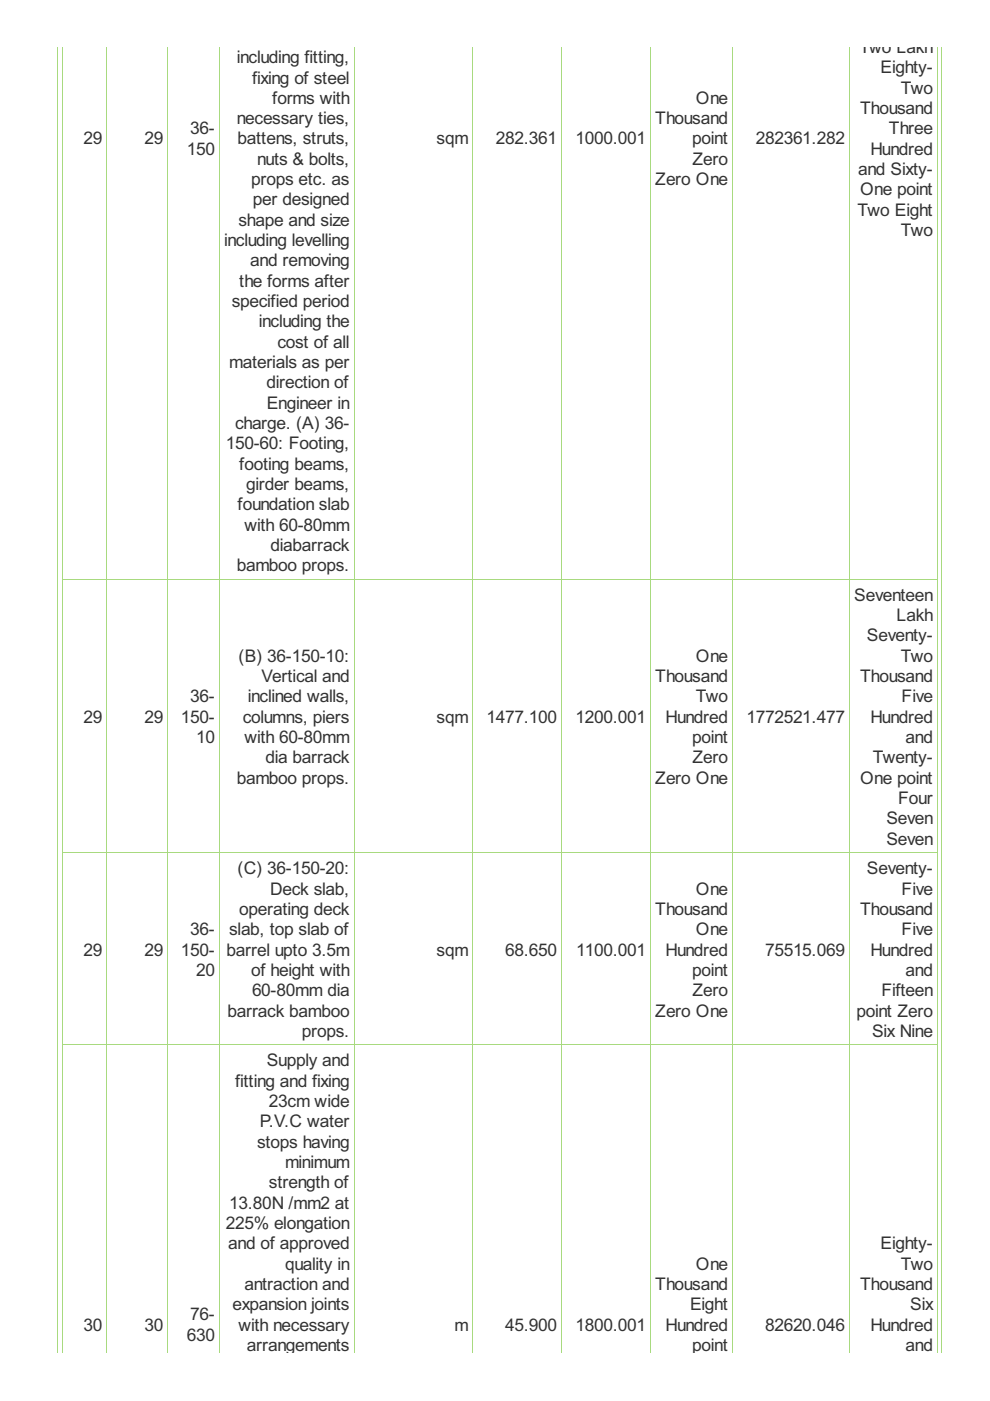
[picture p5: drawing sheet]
<svg xmlns="http://www.w3.org/2000/svg" width="210mm" height="297mm" viewBox="0 0 210 297" stroke-linecap="round" stroke-linejoin="round" font-family="sans-serif">
<defs><g id="words">
<g font-size="4.1" fill="#333">
<text x="182.2" y="11.2">Two Lakh</text>
<text x="50.2" y="13.4">including fitting,</text>
<text x="53.4" y="17.7">fixing of steel</text>
<text x="186.7" y="15.6">Eighty-</text>
<text x="57.7" y="22">forms with</text>
<text x="147.6" y="22">One</text>
<text x="191" y="19.9">Two</text>
<text x="40.3" y="28.5">36-</text>
<text x="50.2" y="26.3">necessary ties,</text>
<text x="138.9" y="26.3">Thousand</text>
<text x="182.4" y="24.2">Thousand</text>
<text x="188.5" y="28.5">Three</text>
<text x="17.7" y="30.6">29</text>
<text x="30.6" y="30.6">29</text>
<text x="39.6" y="32.8">150</text>
<text x="50.4" y="30.6">battens, struts,</text>
<text x="54.5" y="34.9">nuts &amp; bolts,</text>
<text x="92.6" y="30.6">sqm</text>
<text x="105.1" y="30.6">282.361</text>
<text x="122" y="30.6">1000.001</text>
<text x="146.8" y="30.6">point</text>
<text x="146.8" y="34.9">Zero</text>
<text x="160.2" y="30.6">282361.282</text>
<text x="184.5" y="32.8">Hundred</text>
<text x="53.3" y="39.3">props etc. as</text>
<text x="138.9" y="39.3">Zero One</text>
<text x="182" y="37.1">and Sixty-</text>
<text x="182.4" y="41.4">One point</text>
<text x="50.6" y="47.9">shape and size</text>
<text x="53.6" y="43.6">per designed</text>
<text x="181.8" y="45.7">Two Eight</text>
<text x="47.5" y="52.2">including levelling</text>
<text x="191" y="50">Two</text>
<text x="53.1" y="56.5">and removing</text>
<text x="49.1" y="65.1">specified period</text>
<text x="50.7" y="60.8">the forms after</text>
<text x="54.9" y="69.4">including the</text>
<text x="58.8" y="73.7">cost of all</text>
<text x="48.6" y="78">materials as per</text>
<text x="56.5" y="82.3">direction of</text>
<text x="56.5" y="86.6">Engineer in</text>
<text x="47.9" y="95.3">150-60: Footing,</text>
<text x="49.8" y="90.9">charge. (A) 36-</text>
<text x="50.7" y="99.6">footing beams,</text>
<text x="52.2" y="103.9">girder beams,</text>
<text x="50.4" y="108.2">foundation slab</text>
<text x="51.8" y="112.5">with 60-80mm</text>
<text x="57.4" y="116.8">diabarrack</text>
<text x="50.2" y="121.1">bamboo props.</text>
<text x="181.1" y="127.4">Seventeen</text>
<text x="190.1" y="131.7">Lakh</text>
<text x="183.8" y="136">Seventy-</text>
<text x="50.6" y="140.3">(B) 36-150-10:</text>
<text x="147.6" y="140.3">One</text>
<text x="191" y="140.3">Two</text>
<text x="40.3" y="148.9">36-</text>
<text x="52.5" y="148.9">inclined walls,</text>
<text x="55.5" y="144.6">Vertical and</text>
<text x="138.9" y="144.6">Thousand</text>
<text x="147.6" y="148.9">Two</text>
<text x="182.4" y="144.6">Thousand</text>
<text x="191.2" y="148.9">Five</text>
<text x="17.7" y="153.2">29</text>
<text x="30.6" y="153.2">29</text>
<text x="38.4" y="153.2">150-</text>
<text x="51.5" y="153.2">columns, piers</text>
<text x="92.6" y="153.2">sqm</text>
<text x="103.2" y="153.2">1477.100</text>
<text x="122" y="153.2">1200.001</text>
<text x="141.1" y="153.2">Hundred</text>
<text x="158.3" y="153.2">1772521.477</text>
<text x="184.5" y="153.2">Hundred</text>
<text x="41.6" y="157.5">10</text>
<text x="51.8" y="157.5">with 60-80mm</text>
<text x="56.3" y="161.9">dia barrack</text>
<text x="146.8" y="157.5">point</text>
<text x="146.8" y="161.9">Zero</text>
<text x="185.1" y="161.9">Twenty-</text>
<text x="192" y="157.5">and</text>
<text x="50.2" y="166.2">bamboo props.</text>
<text x="138.9" y="166.2">Zero One</text>
<text x="182.4" y="166.2">One point</text>
<text x="190.5" y="170.5">Four</text>
<text x="187.9" y="174.8">Seven</text>
<text x="187.9" y="179.1">Seven</text>
<text x="50.4" y="185.4">(C) 36-150-20:</text>
<text x="183.8" y="185.4">Seventy-</text>
<text x="57.3" y="189.7">Deck slab,</text>
<text x="147.6" y="189.7">One</text>
<text x="191.2" y="189.7">Five</text>
<text x="50.7" y="194">operating deck</text>
<text x="138.9" y="194">Thousand</text>
<text x="182.4" y="194">Thousand</text>
<text x="17.7" y="202.6">29</text>
<text x="30.6" y="202.6">29</text>
<text x="38.4" y="202.6">150-</text>
<text x="40.3" y="198.3">36-</text>
<text x="48" y="202.6">barrel upto 3.5m</text>
<text x="48.6" y="198.3">slab, top slab of</text>
<text x="92.6" y="202.6">sqm</text>
<text x="107.1" y="202.6">68.650</text>
<text x="122.2" y="202.6">1100.001</text>
<text x="141.1" y="202.6">Hundred</text>
<text x="147.6" y="198.3">One</text>
<text x="162.2" y="202.6">75515.069</text>
<text x="184.5" y="202.6">Hundred</text>
<text x="191.2" y="198.3">Five</text>
<text x="41.6" y="206.9">20</text>
<text x="53.3" y="206.9">of height with</text>
<text x="146.8" y="206.9">point</text>
<text x="192" y="206.9">and</text>
<text x="48.2" y="215.5">barrack bamboo</text>
<text x="53.4" y="211.2">60-80mm dia</text>
<text x="138.9" y="215.5">Zero One</text>
<text x="146.8" y="211.2">Zero</text>
<text x="181.6" y="215.5">point Zero</text>
<text x="186.9" y="211.2">Fifteen</text>
<text x="64" y="219.8">props.</text>
<text x="184.9" y="219.8">Six Nine</text>
<text x="56.5" y="226.1">Supply and</text>
<text x="49.8" y="230.4">fitting and fixing</text>
<text x="55.1" y="239">P.V.C water</text>
<text x="57" y="234.7">23cm wide</text>
<text x="54.5" y="243.3">stops having</text>
<text x="57" y="252">strength of</text>
<text x="60.4" y="247.7">minimum</text>
<text x="48.6" y="256.3">13.80N /mm2 at</text>
<text x="47.9" y="260.6">225% elongation</text>
<text x="48.4" y="264.9">and of approved</text>
<text x="60.4" y="269.2">quality in</text>
<text x="147.6" y="269.2">One</text>
<text x="186.7" y="264.9">Eighty-</text>
<text x="191" y="269.2">Two</text>
<text x="51.8" y="273.5">antraction and</text>
<text x="138.9" y="273.5">Thousand</text>
<text x="182.4" y="273.5">Thousand</text>
<text x="40.3" y="280">76-</text>
<text x="49.3" y="277.8">expansion joints</text>
<text x="146.3" y="277.8">Eight</text>
<text x="193" y="277.8">Six</text>
<text x="17.7" y="282.1">30</text>
<text x="30.6" y="282.1">30</text>
<text x="39.6" y="284.3">630</text>
<text x="50.6" y="282.1">with necessary</text>
<text x="52.4" y="286.4">arrangements</text>
<text x="96.3" y="282.1">m</text>
<text x="107.1" y="282.1">45.900</text>
<text x="122" y="282.1">1800.001</text>
<text x="141.1" y="282.1">Hundred</text>
<text x="146.8" y="286.4">point</text>
<text x="162.2" y="282.1">82620.046</text>
<text x="184.5" y="282.1">Hundred</text>
<text x="192" y="286.4">and</text>
</g>
</g></defs>
<g fill="none" stroke="#a8da7f" stroke-width=".21">
<path d="M12.2 9.9v276.9M13.3 9.9v276.9M22.6 9.9v276.9M35.6 9.9v276.9M46.5 9.9v276.9M75.1 9.9v276.9M100.2 9.9v276.9M119 9.9v276.9M137.9 9.9v276.9M155.3 9.9v276.9M180.1 9.9v276.9M198.7 9.9v276.9"/>
<path d="M199.6 9.9v276.9M13.2 122.8h185.6M13.2 180.8h185.6M13.2 221.5h185.6"/>
</g>
<use href="#words"/>
</svg>
